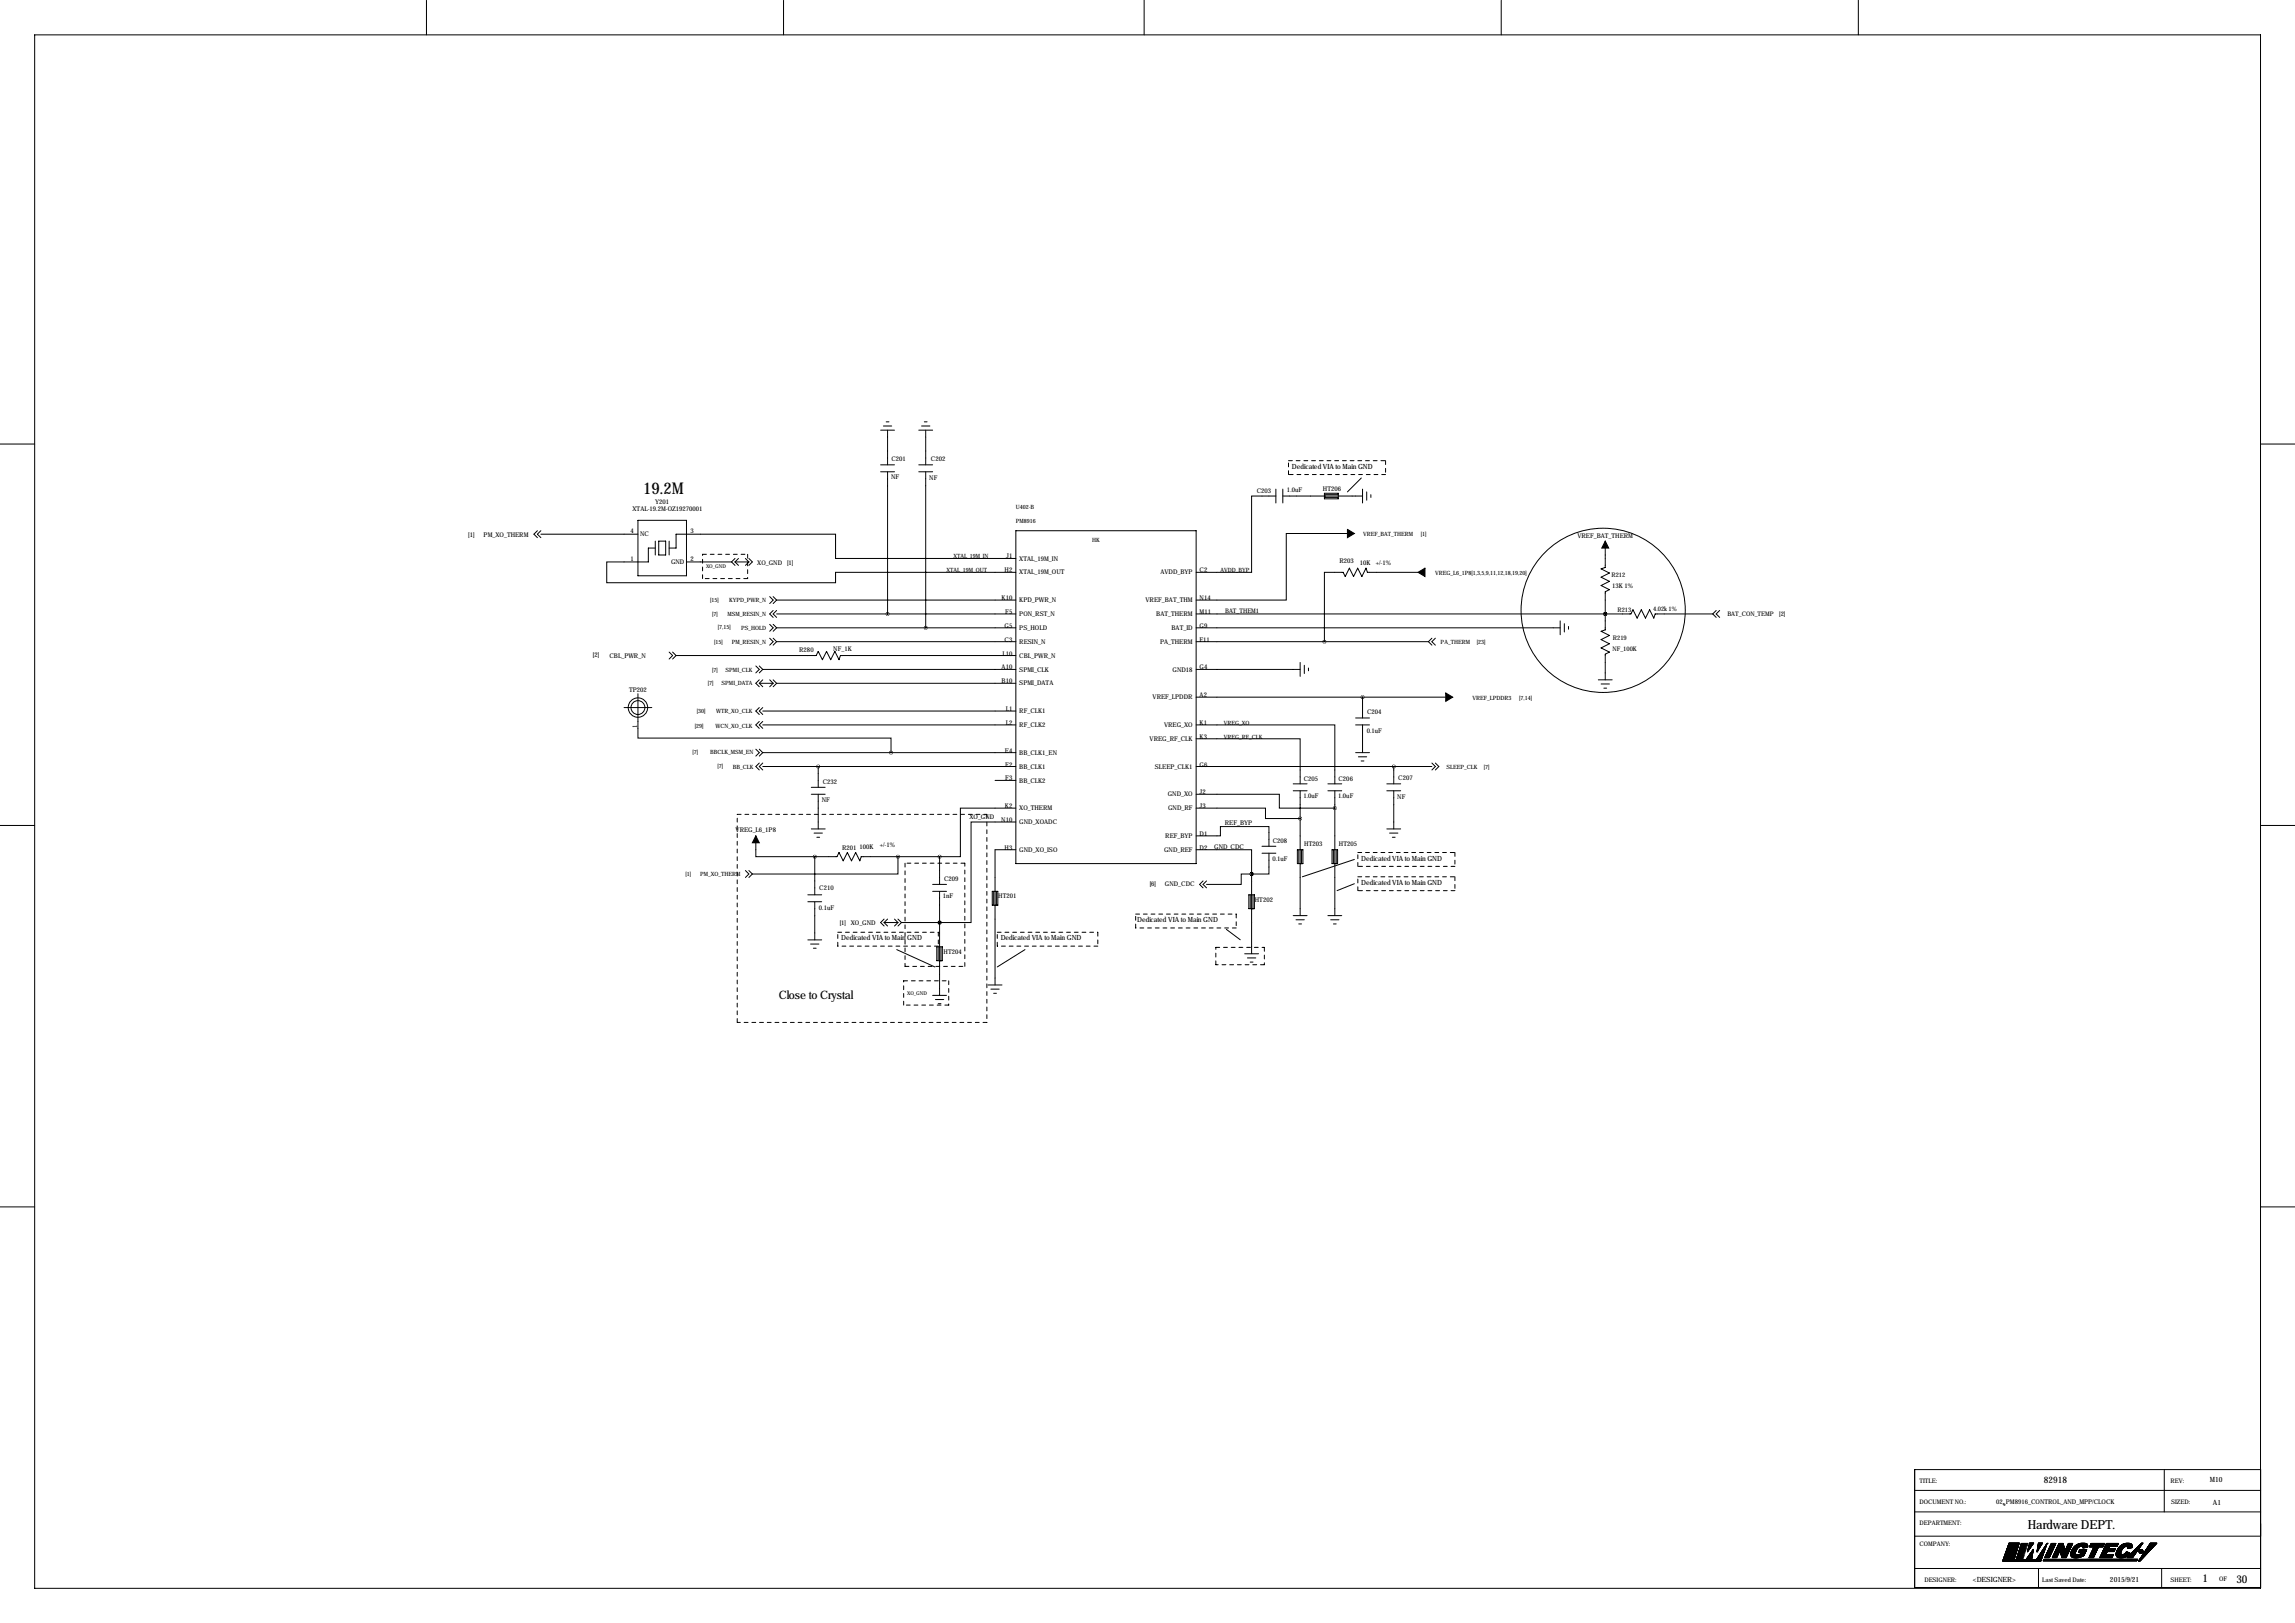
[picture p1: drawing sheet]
<svg xmlns="http://www.w3.org/2000/svg" width="841mm" height="594mm" viewBox="0 0 841 594" stroke-linecap="round" stroke-linejoin="round" font-family="sans-serif">
<defs><g id="words">
<text font-size="5.9" x="235.6" y="181">19.2M</text>
<text font-size="4.6" x="742.7" y="560.1">Hardware DEPT.</text>
<text font-size="4.3" x="285.3" y="365.9">Close to Crystal</text>
<g font-size="4">
<text x="806.7" y="579.4">1</text>
<text x="819.2" y="579.7">30</text>
</g>
<text font-size="3.3" x="748.7" y="543.2">82918</text>
<g font-size="2.6">
<text x="473.3" y="171.7">Dedicated VIA to Main GND</text>
<text x="498.7" y="315.2">Dedicated VIA to Main GND</text>
<text x="498.7" y="324.1">Dedicated VIA to Main GND</text>
<text x="416.6" y="337.6">Dedicated VIA to Main GND</text>
<text x="308.2" y="344.5">Dedicated VIA to Main GND</text>
<text x="366.6" y="344.5">Dedicated VIA to Main GND</text>
<text x="809.5" y="542.9">M10</text>
<text x="810.6" y="551.1">A1</text>
<text x="722.7" y="579.3">&lt;DESIGNER&gt;</text>
<text x="772.9" y="579.3">2015/9/21</text>
</g>
<g font-size="2.4">
<text x="326.5" y="169">C201</text>
<text x="341" y="169">C202</text>
<text x="326.4" y="175.4">NF</text>
<text x="340.4" y="175.6">NF</text>
<text x="484.6" y="179.6">HT206</text>
<text x="240" y="184.5">Y201</text>
<text x="460.4" y="180.4">C203</text>
<text x="471.4" y="180.2">1.0uF</text>
<text x="231.7" y="187.1">XTAL-19.2M-OZ19270001</text>
<text x="171.5" y="196.7">[1]</text>
<text x="177.2" y="196.7">PM_XO_THERM</text>
<text x="230.9" y="195.1">4</text>
<text x="234.4" y="196.4">NC</text>
<text x="253" y="195.1">3</text>
<text x="577.8" y="196.9">VREF_BAT_THERM</text>
<text x="230.9" y="205.3">1</text>
<text x="245.8" y="206.6">GND</text>
<text x="253" y="205.3">2</text>
<text x="277.4" y="206.8">XO_GND</text>
<text x="288.3" y="206.8">[1]</text>
<text x="368" y="209.6">H2</text>
<text x="368.5" y="204.5">J1</text>
<text x="373.4" y="205.3">XTAL_19M_IN</text>
<text x="439.4" y="209.6">C2</text>
<text x="490.6" y="206.4">R203</text>
<text x="498.2" y="207.1">10K</text>
<text x="503.9" y="207.1">+/-1%</text>
<text x="373.4" y="210.4">XTAL_19M_OUT</text>
<text x="425.1" y="210.4">AVDD_BYP</text>
<text x="590.6" y="215.5">13K 1%</text>
<text x="366.9" y="219.8">K10</text>
<text x="373.4" y="220.6">KPD_PWR_N</text>
<text x="419.6" y="220.6">VREF_BAT_THM</text>
<text x="439.4" y="219.8">N14</text>
<text x="368.3" y="224.9">F5</text>
<text x="373.4" y="225.7">PON_RST_N</text>
<text x="423.6" y="225.7">BAT_THERM</text>
<text x="439.4" y="224.9">M11</text>
<text x="368" y="229.9">G5</text>
<text x="373.4" y="230.7">PS_HOLD</text>
<text x="429.1" y="230.7">BAT_ID</text>
<text x="439.4" y="229.9">G9</text>
<text x="292.8" y="238.8">R280</text>
<text x="305.2" y="238.4">NF_1K</text>
<text x="368" y="235">C3</text>
<text x="373.4" y="235.8">RESIN_N</text>
<text x="424.9" y="235.8">PA_THERM</text>
<text x="439.4" y="235">F11</text>
<text x="217.2" y="240.6">[2]</text>
<text x="223.3" y="240.9">CBL_PWR_N</text>
<text x="366.9" y="245.2">A10</text>
<text x="367.2" y="240.1">L10</text>
<text x="373.4" y="240.9">CBL_PWR_N</text>
<text x="373.4" y="246">SPMI_CLK</text>
<text x="429.5" y="246">GND18</text>
<text x="439.4" y="245.2">G4</text>
<text x="366.9" y="250.3">B10</text>
<text x="373.4" y="251.1">SPMI_DATA</text>
<text x="230.4" y="253.3">TP202</text>
<text x="422.2" y="256.1">VREF_LPDDR</text>
<text x="439.4" y="255.3">A2</text>
<text x="368.4" y="260.4">L1</text>
<text x="373.4" y="261.2">RF_CLK1</text>
<text x="500.8" y="261.4">C204</text>
<text x="233.4" y="266.5" transform="rotate(-90 233.4 266.5)">1</text>
<text x="368.4" y="265.5">L2</text>
<text x="373.4" y="266.3">RF_CLK2</text>
<text x="426.4" y="266.3">VREG_XO</text>
<text x="439.4" y="265.5">K1</text>
<text x="500.6" y="268.4">0.1uF</text>
<text x="368.1" y="275.7">E4</text>
<text x="421.1" y="271.4">VREG_RF_CLK</text>
<text x="439.4" y="270.6">K3</text>
<text x="368.3" y="280.7">F2</text>
<text x="373.4" y="276.5">BB_CLK1_EN</text>
<text x="373.4" y="281.5">BB_CLK1</text>
<text x="423" y="281.5">SLEEP_CLK1</text>
<text x="439.4" y="280.7">G6</text>
<text x="301.4" y="287.1">C232</text>
<text x="368.3" y="285.8">F3</text>
<text x="373.4" y="286.6">BB_CLK2</text>
<text x="477.6" y="286">C205</text>
<text x="490.3" y="286.1">C206</text>
<text x="512.2" y="285.6">C207</text>
<text x="301" y="293.8">NF</text>
<text x="427.8" y="291.7">GND_XO</text>
<text x="439.4" y="290.9">J2</text>
<text x="477.5" y="292.2">1.0uF</text>
<text x="490.2" y="292.3">1.0uF</text>
<text x="511.8" y="292.5">NF</text>
<text x="355.1" y="299.8">XO_GND</text>
<text x="368.1" y="296">K2</text>
<text x="373.4" y="296.8">XO_THERM</text>
<text x="427.9" y="296.8">GND_RF</text>
<text x="439.4" y="296">J3</text>
<text x="269.5" y="304.9">VREG_L6_1P8</text>
<text x="366.8" y="301.1">N10</text>
<text x="373.4" y="301.9">GND_XOADC</text>
<text x="448.7" y="302.3">REF_BYP</text>
<text x="308.5" y="311.2">R201</text>
<text x="314.9" y="310.8">100K</text>
<text x="322.3" y="310.3">+/-1%</text>
<text x="368" y="311.2">H3</text>
<text x="426.8" y="306.9">REF_BYP</text>
<text x="439.4" y="306.1">D1</text>
<text x="439.4" y="311.2">D2</text>
<text x="444.8" y="311">GND_CDC</text>
<text x="466.2" y="308.8">C208</text>
<text x="477.7" y="310">HT203</text>
<text x="490.4" y="309.8">HT205</text>
<text x="373.4" y="312">GND_XO_ISO</text>
<text x="426.4" y="312">GND_REF</text>
<text x="466.1" y="315.2">0.1uF</text>
<text x="345.8" y="322.7">C209</text>
<text x="300.1" y="326">C210</text>
<text x="345.3" y="329.1">1nF</text>
<text x="365.7" y="328.9">HT201</text>
<text x="421.1" y="324.7">[6]</text>
<text x="426.7" y="324.7">GND_CDC</text>
<text x="300" y="333.3">0.1uF</text>
<text x="459.7" y="330.4">HT202</text>
<text x="307.6" y="338.7">[1]</text>
<text x="311.7" y="338.7">XO_GND</text>
<text x="345.7" y="349.4">HT204</text>
<text x="731.2" y="550.7">02_PM8916_CONTROL_AND_MPP/CLOCK</text>
</g>
<g font-size="2.3">
<text x="590.3" y="211.4">R212</text>
<text x="448.7" y="224.6">BAT_THEM1</text>
<text x="592.4" y="224">R213</text>
<text x="605.6" y="223.7">4.02k 1%</text>
<text x="632.7" y="225.6">BAT_CON_TEMP</text>
<text x="651.8" y="225.6">[2]</text>
<text x="590.6" y="238.6">NF_100K</text>
<text x="590.8" y="234.3">R219</text>
<text x="703.1" y="543.3">TITLE:</text>
<text x="795.1" y="543.1">REV:</text>
<text x="703.1" y="550.9">DOCUMENT NO.:</text>
<text x="795.3" y="550.9">SIZED:</text>
<text x="703.1" y="558.6">DEPARTMENT:</text>
<text x="703.1" y="566.2">COMPANY:</text>
<text x="704.9" y="579.4">DESIGNER:</text>
<text x="748.1" y="579.4">Last Saved Date:</text>
<text x="795.1" y="579.4">SHEET:</text>
<text x="812.9" y="579.1">OF</text>
</g>
<g font-size="2.1">
<text x="372.1" y="186.5">U402-B</text>
<text x="372.1" y="191.6">PM8916</text>
<text x="499.3" y="196.4">VREF_BAT_THERM</text>
<text x="520.4" y="196.4">[1]</text>
<text x="400" y="198.3">HK</text>
<text x="346.7" y="209.6">XTAL_19M_OUT</text>
<text x="349.2" y="204.5">XTAL_19M_IN</text>
<text x="447.1" y="209.4">AVDD_BYP</text>
<text x="525.7" y="210.6">VREG_L6_1P8[1,3,5,9,11,12,18,19,20]</text>
<text x="260.1" y="220.5">[15]</text>
<text x="267.1" y="220.5">KYPD_PWR_N</text>
<text x="260.9" y="225.6">[7]</text>
<text x="266.5" y="225.6">MSM_RESIN_N</text>
<text x="262.9" y="230.4">[7,15]</text>
<text x="271.5" y="230.7">PS_HOLD</text>
<text x="261.6" y="235.8">[15]</text>
<text x="268.1" y="235.8">PM_RESIN_N</text>
<text x="527.7" y="235.8">PA_THERM</text>
<text x="541" y="235.8">[23]</text>
<text x="260.9" y="245.9">[7]</text>
<text x="265.8" y="245.9">SPMI_CLK</text>
<text x="259.3" y="250.8">[7]</text>
<text x="264.3" y="250.8">SPMI_DATA</text>
<text x="539.4" y="256.4">VREF_LPDDR3</text>
<text x="556.5" y="256.4">[7,14]</text>
<text x="255.2" y="261.2">[30]</text>
<text x="262.4" y="261.2">WTR_XO_CLK</text>
<text x="254.6" y="266.5">[29]</text>
<text x="262.1" y="266.5">WCN_XO_CLK</text>
<text x="448.3" y="265.5">VREG_XO</text>
<text x="448.3" y="270.6">VREG_RF_CLK</text>
<text x="253.7" y="276.2">[7]</text>
<text x="260.2" y="276.2">BBCLK_MSM_EN</text>
<text x="262.8" y="281.2">[7]</text>
<text x="268.5" y="281.5">BB_CLK</text>
<text x="529.9" y="281.8">SLEEP_CLK</text>
<text x="543.6" y="281.8">[7]</text>
<text x="251.2" y="320.9">[1]</text>
<text x="256.4" y="320.9">PM_XO_THERM</text>
</g>
<g font-size="1.9">
<text x="258.6" y="208.1">XO_GND</text>
<text x="332.3" y="364.3">XO_GND</text>
</g>
</g></defs>
<g fill="none" stroke="#000" stroke-width=".37" stroke-dasharray="1.4 1.4">
<path d="M472 173.8v-5.1M472 168.7h35.5M507.5 168.7v5.1M507.5 173.8h-35.5M257.4 211.9v-8.9M257.4 203h16.5M273.9 203v8.9M273.9 211.9h-16.5M270.1 298.3h91.4M361.5 298.3v76.2M331.5 316.1v37.8M353.4 316.1h-21.9"/>
<path d="M497.4 317.3v-5.1M497.4 312.2h35.5M532.9 312.2v5.1M532.9 317.3h-35.5M416 339.9v-5.1M416 334.8h36.8M452.8 334.8v5.1M452.8 339.9h-36.8M497.4 326.2v-5.1M497.4 321.1h35.5M532.9 321.1v5.1M532.9 326.2h-35.5"/>
<path d="M306.9 346.5v-5.1M306.9 341.4h36.8M331 359.2h16.5M331.5 353.9h21.9M343.7 341.4v5.1M343.7 346.5h-36.8M347.5 359.2v8.9M353.4 353.9v-37.8M365.3 346.5v-5.1M365.3 341.4h36.8M402.1 341.4v5.1M402.1 346.5h-36.8"/>
<path d="M445.4 353.3v-6.3M445.4 347h17.7M463.1 347v6.3M463.1 353.3h-17.7M270.1 374.5v-76.2M331 368.1v-8.9M347.5 368.1h-16.5M361.5 374.5h-91.4"/>
</g>
<g fill="none" stroke="#000" stroke-width=".37">
<path d="M12.7 12.8h815.3v568.9h-815.3zM156.2 .1v12.7M287 .1v12.7M419.1 .1v12.7M549.9 .1v12.7M680.7 .1v12.7M322.6 157.6h5.1M323.6 156h3M324.6 154.5h1M325.1 157.6v12.7M336.5 157.6h5.1M337.6 156h3"/>
<path d="M338.6 154.5h1M339.1 157.6v12.7M0 162.6h12.7M322.6 170.3h5.1M322.6 172.8h5.1M325.1 172.8v52.1M336.5 170.3h5.1M336.5 172.8h5.1M339.1 172.8v57.1M467.4 179.1v5.1M469.9 179.1v5.1M498.7 175.1l-5.1 5.1"/>
<path d="M499.1 179.1v5.1M828 162.6h12.7M196.8 194.4l-1.2 1.3 1.2 1.2M198.1 195.7h35.6M198.1 194.4l-1.3 1.3 1.3 1.2M233.7 190.6h17.8v20.3h-17.8zM240 198.2v5.1M241.3 198.2h2.5v5.1h-2.5zM245.1 198.2v5.1M372.1 194.4h66v121.9h-66zM467.4 181.7h-8.9v27.9h-20.4M469.9 181.7h29.2"/>
<path d="M485.1 181.7h.1M485.1 182.2h.1M485.1 180.7h5.1v2h-5.1zM485.1 181.2h5.1M485.1 182.2h5.1M493.6 195.4h-22.4v24.4h-33.1M500.6 180.2v3M502.2 181.2v1M588 198.2v9.6l-1.5 .6 3 1.5-3 1.5 3 1.5-3 1.5 3 1.6-1.5 .7v14l-1.5 .5 3 1.5-3 1.6 3 1.5-3 1.5 3 1.5-1.5 .8v9.4M240 200.7h-2.5v5.1h-15.3v7.6h83.9v-3.8h66M245.1 200.7h2.5v-5h58.5v8.8h66M251.5 205.8h16.5"/>
<path d="M268 205.8l1.2 1.3M269.2 205.8h5.1M269.2 204.5l-1.2 1.3M269.2 205.8l1.3 1.3M270.5 204.5l-1.3 1.3M273 204.5l1.3 1.3M274.3 204.5l1.3 1.3-1.3 1.3M274.3 205.8l-1.3 1.3M281.9 218.5l1.3 1.3-1.3 1.3M283.2 218.5l1.3 1.3M284.5 219.8h87.6M284.5 219.8l-1.3 1.3"/>
<path d="M519.4 209.6h-18.5l-.5-1.5-1.5 3-1.6-3-1.5 3-1.5-3-1.5 3-.8-1.5h-6.9v25.4M245.1 238.8l1.3 1.3-1.3 1.3M246.4 238.8l1.2 1.3M281.9 233.8l1.3 1.2-1.3 1.3M281.9 228.7l1.3 1.2-1.3 1.3M283.2 233.8l1.3 1.2M283.2 228.7l1.3 1.2M283.2 223.6l-1.3 1.3 1.3 1.2M284.5 224.9h87.6M284.5 229.9h87.6M284.5 235h87.6M284.5 235l-1.3 1.3"/>
<path d="M284.5 229.9l-1.3 1.3M284.5 223.6l-1.3 1.3 1.3 1.2M438.1 224.9h159.3l.8-1.6 1.5 3.1 1.5-3.1 1.5 3.1 1.6-3.1 1.5 3.1 .5-1.5h21.1M438.1 229.9h133.4M438.1 235h85.1M523.2 235l1.3 1.3M524.5 233.8l-1.3 1.2M525.8 233.8l-1.3 1.2 1.3 1.3M571.5 227.4v5.1M573 228.4v3.1M574.5 229.4v1M588 224.9h.1"/>
<path d="M627.4 224.9l1.2 1.2M628.6 223.6l-1.2 1.3M629.9 223.6l-1.3 1.3 1.3 1.2M228.6 259.2h10.2M233.7 254.1v16.2h92.7v5.4M247.6 240.1h51.4l.7-1.5 1.5 3 1.6-3 1.5 3 1.5-3 1.5 3 .5-1.5h64.3M247.6 240.1l-1.2 1.3M276.9 243.9l1.2 1.3-1.2 1.3M278.1 250.3h5.1M278.1 249l-1.2 1.3 1.2 1.2M278.1 250.3l1.3 1.2M278.1 243.9l1.3 1.3"/>
<path d="M278.1 259.2l-1.2 1.2 1.2 1.3M279.4 245.2h92.7M279.4 249l-1.3 1.3M279.4 245.2l-1.3 1.3M279.4 259.2l-1.3 1.2 1.3 1.3M281.9 249l1.3 1.3M283.2 249l1.3 1.3M283.2 250.3l-1.3 1.2M284.5 250.3h87.6M284.5 250.3l-1.3 1.2M438.1 245.2h38.1M438.1 255.3h91.5"/>
<path d="M476.2 242.6v5.1M477.8 243.7v3M479.3 244.7v1M499.1 255.3v7.7M585.5 249h5M586.5 250.5h3M587.5 252h1M276.9 274.4l1.2 1.3-1.2 1.2M278.1 274.4l1.3 1.3M278.1 279.5l-1.2 1.2 1.2 1.3M278.1 264.2l-1.2 1.3 1.2 1.3M279.4 265.5h92.7"/>
<path d="M279.4 260.4h92.7M279.4 275.7h92.7M279.4 275.7l-1.3 1.2M279.4 279.5l-1.3 1.2 1.3 1.3M279.4 264.2l-1.3 1.3 1.3 1.3M438.1 270.6h38.1v16.5M438.1 265.5h50.8v21.6M496.6 263h5M496.6 265.5h5M496.6 275.7h5M497.6 277.2h3M498.6 278.7h1"/>
<path d="M499.1 265.5v10.2M524.5 279.5l1.3 1.2-1.3 1.3M525.8 279.5l1.2 1.2-1.2 1.3M279.4 280.7h92.7M297.2 288.4h5.1M297.2 290.9h5.1M299.7 280.7v7.7M299.7 290.9v12.7M364.5 285.8h7.6M372.1 296h-20.3v17.8h-7.6M438.1 296h25.4v3.8h12.7M438.1 290.9h30.5v5.1h20.3"/>
<path d="M438.1 280.7h86.4M473.7 287.1h5.1M473.7 289.6h5.1M476.2 289.6v45.8M486.4 287.1h5.1M486.4 289.6h5.1M488.9 289.6v45.8M508 287.1h5.1M508 289.6h5.1M510.5 280.7v6.4M510.5 289.6v14M0 302.3h12.7"/>
<path d="M273 318.8l1.3 1.3-1.3 1.3M274.3 318.8l1.3 1.3M276.9 306.1v7.7h21.5M297.2 303.6h5.1M298.2 305.1h3M298.4 313.8v13.9M298.4 313.8h8.2l.7-1.6 1.6 3.1 1.5-3.1 1.5 3.1 1.5-3.1 1.6 3.1 .5-1.5h28.7M299.2 306.6h1M328.9 313.8v6.3h-53.3M344.2 313.8v10.1M372.1 301.1h-16.4v36.8h-11.5M372.1 311.2h-7.6v49.6"/>
<path d="M438.1 311.2h20.4v8.9M438.1 306.1h8.9v-3.4h17.8v7.3M462.3 310h5.1M462.3 312.5h5.1M464.8 312.5v7.6h-6.3M475.2 311.2h2.1v5.1h-2.1zM475.7 311.2v5.1M476.2 316.3h.1M476.8 316.3h.1M476.8 311.2v5.1M487.9 311.2h2.1v5.1h-2.1zM488.4 311.2v5.1"/>
<path d="M488.9 316.3h.1M489.5 316.3h.1M489.5 311.2v5.1M496.1 314.8l-19 6.3M508 303.6h5.1M509 305.1h3.1M510 306.6h1M828 302.3h12.7M275.6 320.1l-1.3 1.3M295.9 330.3h5.1M295.9 327.7h5.1M298.4 330.3v13.9"/>
<path d="M323.8 336.6l-1.2 1.3 1.2 1.3M323.8 337.9l1.3 1.3M323.8 337.9h5.1M325.1 336.6l-1.3 1.3M327.7 336.6l1.2 1.3M328.9 336.6l1.3 1.3M328.9 337.9l-1.2 1.3M330.2 337.9l-1.3 1.3M330.2 337.9h14M341.6 323.9h5.1M341.6 326.5h5.1M344.2 337.9h.1"/>
<path d="M344.2 326.5v38.1M363.5 326.5h2v5h-2zM364 326.5v5M364.5 331.5h.1M365 331.5h.1M365 326.5v5M440.7 322.7l-1.3 1.2 1.3 1.3M442 322.7l-1.3 1.2 1.3 1.3M457.5 327.7h2v5.1h-2zM458 327.7v5.1M458.5 332.8h.1M458.5 320.1h-3.8v3.8h-12.7"/>
<path d="M458.5 320.1h.1M458.5 320.1v29.2M459 332.8h.1M459 327.7v5.1M473.7 335.4h5.1M474.7 336.9h3.1M475.7 338.4h1.1M486.4 335.4h5.1M487.4 336.9h3.1M488.4 338.4h1.1M496.1 323.7l-6.3 2.5M295.9 344.2h5.1"/>
<path d="M296.9 345.8h3.1M297.9 347.3h1.1M328.5 347.8l13.9 6.3M343.2 346.8h2v5.1h-2zM343.7 346.8v5.1M344.2 351.9h.1M344.7 351.9h.1M344.7 346.8v5.1M375.5 347.8l-10.2 6.3M449.2 340.4l5.1 3.8M455.9 349.3h5.1M456.9 350.8h3.1"/>
<path d="M458 352.4h1M341.6 364.6h5.1M342.6 366.1h3.1M343.7 367.6h1M361.9 360.8h5.1M363 362.3h3M364 363.8h1M0 442h12.7M828 442h12.7M701.3 538.2h126.8v43.2h-126.8zM792.8 538.2v15.5M701.3 553.7h126.8"/>
<path d="M701.3 545.9h126.8M733.8 550.8h.1M701.3 574.5h126.8M701.3 562.6h126.8M733.6 571.8h14M733.6 571.7h14M733.6 571.6h14M733.7 571.5h13.9M733.7 571.4h14M733.8 571.2h14M733.8 571.1h4M733.9 570.9h4"/>
<path d="M733.9 570.8h4M734 570.7h3.9M734 570.7h4M734 570.5h4M734.1 570.4h3.9M734.1 570.2h4M734.2 570.1h3.9M734.3 569.8h3.9M734.3 569.7h3.9M734.3 569.6h4M734.4 569.4h3.9M734.5 569.3h3.9"/>
<path d="M734.5 569.2h3.9M734.6 568.9h3.9M734.7 568.8h3.8M734.7 568.6h3.9M734.7 568.5h3.9M734.8 568.4h3.9M734.8 568.3h3.9M734.8 568.2h3.9M734.9 568.1h3.8M734.9 568h3.9M735 567.9h3.8M735 567.8h3.8"/>
<path d="M735.1 567.6h3.8M735.1 567.5h3.8M735.1 567.4h3.8M735.2 567.3h3.8M735.2 567.1h3.8M735.3 566.9h3.8M735.4 566.7h3.8M735.5 566.5h3.7M735.5 566.3h3.8M735.6 566.1h3.8M735.6 566h3.8M735.7 565.8h3.7"/>
<path d="M735.7 565.7h3.8M735.8 565.6h3.7M735.8 565.5h3.7M735.9 565.3h3.7M735.9 565.2h3.7M735.9 565.1h3.7M737.9 571h-4M738.1 570.3l-4 .1M738.1 570.1l-4 .1M738.2 569.9l-4 .1M738.3 569.5h-3.9M738.4 569.1l-3.9 .1"/>
<path d="M738.5 569l-4 .1M738.5 568.8l-3.9 .1M738.6 571.1h.3M738.6 568.7h-3.9M738.6 570.8h2.5M738.7 570.6h.4M738.8 570.4h2.5M738.8 568l-3.9 .1M738.9 567.7h-3.9M739 569.8h.1M739 569.7h1.7M739 567.2l-3.8 .1"/>
<path d="M739.1 569.4h.3M739.1 567h-3.8M739.1 569.2h1.9M739.1 566.8l-3.8 .1M739.2 566.7l-3.9 .1M739.2 566.5l-3.8 .1M739.3 568.8h2.2M739.3 566.4h-3.8M739.3 568.7h2.5M739.3 566.2h-3.8M739.4 568.3h2.4M739.4 568.3h2.5"/>
<path d="M739.5 565.7l-3.8 .1M739.6 567.9h2.4M739.6 567.8h2.5M739.6 565.4h-3.8M739.7 570.1l-.9 .1M739.7 567.4h2.4M739.7 567.4h2.5M739.8 567.2h.5M739.9 568.9l-.7 .1M739.9 566.9h2.4M740 566.7h.4M740 571h-1.4"/>
<path d="M740.1 569.7l-1.1 .1M740.2 570.5l-1.5 .1M740.2 568.5h-.8M740.4 568l-.9 .1M740.5 569.3h-1.4M740.6 567.6h-.9M740.8 570l-1.9 .1M740.9 568.8l-1.7 .1M740.9 565.9l-.7 .1M741 570.9h-2.4M741.1 566.3h-1M741.2 570.4l-2.4 .1"/>
<path d="M741.2 565.5h-.8M741.3 568.4h-1.9M741.3 567.1l-1.5 .1M741.4 569.9l-2.5 .1M741.4 567.9l-1.9 .1M741.5 566.6l-1.5 .1M741.5 569.6h-2.5M741.6 567.5h-1.9M741.7 569.1l-2.5 .1M742 565.8l-1.8 .1M742.1 566.2h-2M742.2 571.1h2"/>
<path d="M742.3 571h1.9M742.3 565.4h-1.9M742.3 567h-2.4M742.4 570.8h1.9M742.5 570.7h1.8M742.5 566.5l-2.5 .1M742.6 570.6h1.7M742.6 568.4h.1M742.6 568.3h.1M742.6 566.1h-2.4M742.7 570.4h1.6M742.7 568.2h.1"/>
<path d="M742.7 565.7l-2.4 .1M742.8 567.9h.3M742.8 570.2h1.6M742.8 568.1l-.1 .1M742.9 567.4h.5M742.9 565.3h-2.5M742.9 570h1.5M742.9 568l-.2 .1M743 567.9l-.3 .1M743 567h.7M743 566.9h.7M743.1 569.9h1.3"/>
<path d="M743.1 567.8h-.3M743.1 566.5h.9M743.2 569.8h1.2M743.2 569.7h1.2M743.2 567.7h-.4M743.2 566.1h1.1M743.3 569.6h1.2M743.3 567.6h-.5M743.3 566h1M743.3 569.5h1.2M743.3 567.5h-.5M743.4 565.6h1.2"/>
<path d="M743.4 569.4h1.1M743.4 567.3l-.5 .1M743.5 569.3h1M743.5 565.1h1.5M743.5 567.2l-.6 .1M743.6 569.2h.9M743.6 567.1l-.7 .1M743.7 569h.9M743.8 566.8l-.8 .1M743.8 568.8h.8M743.8 566.7l-.7 .1M743.9 568.8h.7"/>
<path d="M743.9 568.7h.7M743.9 566.6l-.8 .1M744 568.6h.6M744 566.5l-.9 .1M744.1 568.5h.6M744.1 566.4h-.9M744.1 568.4h.6M744.2 568.3h.5M744.2 566.3h-1M744.2 566.2h-1M744.3 570.9h-2M744.4 568.1h.3"/>
<path d="M744.4 569.9l-1.4 .1M744.4 568h.3M744.4 565.9l-1.1 .1M744.5 565.8l-1.2 .1M744.5 567.9h.3M744.5 567.8h.3M744.5 565.7l-1.2 .1M744.6 569l-.9 .1M744.6 567.7h.2M744.7 568.1l-.4 .1M744.7 565.5h-1.3M744.8 567.5h.1"/>
<path d="M744.8 565.4h-1.4M744.8 567.6h-.1M744.9 565.3h-1.5M744.9 565.2h-1.4M746 571.1h1.8M746.1 571h1.7M746.2 568.4h.1M746.2 570.9h1.7M746.2 568.3h.1M746.2 568.1h.2M746.3 568.2l-.1 .1M746.3 567.9h.2"/>
<path d="M746.3 570.7h1.6M746.3 567.5h.5M746.3 567.4h.5M746.3 567.3h.6M746.4 570.5h1.6M746.4 568l-.2 .1M746.4 566.9h.7M746.4 566.7h.8M746.5 570.5h1.5M746.5 567.9l-.3 .1M746.5 566.5h.9M746.6 567.8h-.3"/>
<path d="M746.6 566h1M746.6 565.9h1.1M746.6 565.8h1.2M746.6 570.2h1.5M746.6 567.7h-.3M746.6 565.6h1.3M746.7 565.3h1.4M746.7 567.6h-.4M746.7 565.1h1.5M746.7 574.6v6.8M746.8 569.9h1.4M746.9 567.2l-.5 .1"/>
<path d="M747 569.7h1.3M747 567.1l-.6 .1M747 567h-.6M747.1 569.4h1.3M747.1 566.8l-.7 .1M747.2 569.3h1.2M747.3 569.2h1.2M747.3 566.6l-.9 .1M747.3 566.5l-.8 .1M747.4 566.4h-.9M747.5 568.9h1.1M747.5 566.3h-1"/>
<path d="M747.5 566.2h-1M747.6 568.8h1M747.6 568.7h1M747.6 566.1h-1.1M747.7 568.6h1M747.7 571.3l-14 .1M747.8 568.3h1M747.8 565.7l-1.2 .1M747.9 565.6l-1.3 .1M747.9 570.8h-1.7M747.9 568.2h.9M748 570.6l-1.7 .1"/>
<path d="M748 565.5h-1.4M748 568h.9M748 565.4h-1.3M748.1 570.3l-1.6 .1M748.1 567.9h.8M748.2 570l-1.5 .1M748.2 567.8h.8M748.2 565.2h-1.5M748.2 569.9l-1.4 .1M748.3 569.7l-1.4 .1M748.3 569.6h-1.3M748.3 567.6h.7"/>
<path d="M748.4 569.5h-1.3M748.4 567.5h.7M748.4 571.7h34.3M748.4 571.6h34.3M748.4 567.4h.7M748.5 567.3h.6M748.5 571.4h34.4M748.5 569l-1.1 .1M748.6 568.9l-1.2 .1M748.7 571.2h34.3M748.7 571.1h34.4M748.7 567h.5"/>
<path d="M748.7 568.5h-1M748.7 566.9h.6M748.8 568.4h-1M748.8 566.8h.5M748.8 568.2l-.9 .1M748.8 566.8h.6M748.9 567.9l-.8 .1M749 570.5h1.7M749 566.5h.5M749 567.7h-.8M749.1 570.2h1.7M749.1 566.4h.4"/>
<path d="M749.1 566.3h.4M749.2 567.2l-.7 .1M749.2 567.1l-.6 .1M749.4 569.7h1.6M749.4 566h.2M749.4 566.6l-.5 .1M749.5 565.8h.2M749.6 566.2h-.4M749.6 569.2h1.6M749.6 569.2h1.7M749.6 566.1h-.4M749.7 569.1h1.6"/>
<path d="M749.7 565.9l-.3 .1M749.7 565.6h.1M749.8 565.6l-.2 .1M749.8 568.8h1.7M749.8 565.5h-.1M749.9 565.3h.1M749.9 568.6h1.6M749.9 565.4h-.1M749.9 565.2h.1M749.9 568.5h1.7M750 568.4h1.6M750 568.3h1.7"/>
<path d="M750.1 568.2h1.6M750.2 567.9h1.7M750.4 567.5h1.7M750.4 567.4h1.7M750.7 566.9h1.6M750.7 570.4l-1.7 .1M750.7 566.7h1.7M750.8 570.3l-1.8 .1M750.8 570.1l-1.7 .1M750.9 570l-1.7 .1M750.9 566.5h1.7M750.9 566.4h1.7"/>
<path d="M750.9 569.9l-1.7 .1M750.9 566.3h1.7M751 569.8l-1.7 .1M751 566.2h1.7M751 566.1h1.7M751.1 569.6h-1.7M751.1 566h1.7M751.1 569.5h-1.6M751.2 569.4h-1.7M751.2 569.3h-1.6M751.2 565.7h1.7M751.3 565.6h1.7"/>
<path d="M751.4 568.9l-1.7 .1M751.4 568.8l-1.6 .1M751.4 565.3h1.7M751.5 568.7h-1.7M751.8 570.5h1.6M751.8 568.1l-1.7 .1M751.8 568l-1.7 .1M751.9 570.2h1.6M751.9 567.9l-1.7 .1M751.9 567.8h-1.6M752 567.7h-1.7M752 567.6h-1.6"/>
<path d="M752.1 569.7h1.6M752.1 567.3l-1.6 .1M752.2 567.2l-1.7 .1M752.2 567.1l-1.6 .1M752.3 567h-1.7M752.3 569.2h1.6M752.4 569.1h1.6M752.4 569h1.6M752.4 566.6l-1.6 .1M752.5 566.5l-1.7 .1M752.6 568.8h1.6M752.6 568.7h1.6"/>
<path d="M752.7 568.6h1.5M752.7 568.5h1.6M752.8 568.4h1.5M752.8 568.3h1.6M752.8 565.9l-1.7 .1M752.9 565.8l-1.8 .1M752.9 565.7l-1.7 .1M753 568h1.5M753 567.9h1.6M753 565.5h-1.7M753.1 565.4h-1.7M753.1 567.6h3.2"/>
<path d="M753.2 567.5h3.1M753.2 567.4h3M753.3 567.3h2.9M753.3 567.2h2.9M753.4 567.1h2.8M753.4 570.4l-1.6 .1M753.4 567h2.8M753.4 566.9h2.7M753.5 570.3l-1.7 .1M753.5 566.8h2.6M753.5 570.1l-1.6 .1M753.5 566.7l2.6 .1"/>
<path d="M753.6 570l-1.6 .1M753.6 566.6h2.5M753.6 569.9l-1.6 .1M753.6 566.5h2.5M753.7 569.8l-1.7 .1M753.7 566.5h2.3M753.7 566.4h2.3M753.7 569.7l-1.6 .1M753.7 566.3h2.3M753.8 569.6h-1.6M753.8 566.2h2.2M753.8 569.5h-1.6"/>
<path d="M753.8 566.1h2.2M753.9 569.4h-1.6M753.9 566h2M753.9 569.3h-1.6M753.9 565.9h2M754 565.8h1.9M754 565.7h1.9M754.1 568.9l-1.6 .1M754.1 565.6h1.7M754.1 565.5h1.7M754.1 568.8l-1.5 .1M754.1 565.4h1.7"/>
<path d="M754.2 565.3h1.6M754.4 568.2l-1.6 .1M754.5 568.1l-1.6 .1M754.5 568l-1.6 .1M754.7 567.9h1.6M754.7 568h3.3M754.8 568.4h3M754.8 568.3h3M754.8 568.7h2.9M754.8 568.6h2.9M754.8 568.5h3M754.9 568.8h2.7"/>
<path d="M754.9 569.1h2.6M754.9 569h2.6M754.9 568.9h2.6M755 569.4h2.3M755 569.2h2.4M755 569.6h2.2M755 569.5h2.3M755.1 569.8h2M755.1 569.7h2.1M755.1 570h1.9M755.2 570.3h1.7M755.2 570.2h1.7"/>
<path d="M755.2 570.1h1.8M755.2 570.5h1.6M756.3 567.7h-3.2M756.3 567.8h-3.2M756.5 567.9h1.5M756.7 567.4h1.5M756.7 567.3h1.6M756.8 567.2h1.5M756.9 570.4l-1.7 .1M756.9 566.9h1.6M757 566.8h1.5M757 566.6h1.6"/>
<path d="M757.1 569.9l-2 .1M757.1 566.5h1.5M757.1 566.5h1.6M757.2 569.7l-2.1 .1M757.3 566h1.6M757.4 569.3h-2.4M757.5 565.6h1.6M757.9 568.2l-3.1 .1M757.9 568.1l-3.2 .1M758 567.9l-1.6 .1M758.1 567.8h-1.6M758.1 567.7h-1.5"/>
<path d="M758.2 567.6h-1.6M758.2 567.5h-1.5M758.4 567.1l-1.6 .1M758.4 567h-1.5M758.5 569.3h2M758.5 569.2h1.9M758.5 569.1h1.8M758.5 569.6h4.9M758.5 569.4h5M758.5 569h1.8M758.5 568.9h1.7M758.5 568.8h1.7"/>
<path d="M758.5 566.8l-1.6 .1M758.6 569.7h4.8M758.6 568.7h1.7M758.6 568.6h1.7M758.6 568.5h1.7M758.6 568.4h1.7M758.7 568.3h1.6M758.7 568.2h1.7M758.7 570h4.1M758.7 566.4h-1.6M758.8 570.1h3.8M758.8 566.3h-1.6"/>
<path d="M758.9 567.9h1.6M758.9 566.2h-1.7M758.9 566.1h-1.6M759 570.2h3.3M759 565.9l-1.6 .1M759 570.3h3.2M759 565.8l-1.6 .1M759.1 567.5h1.6M759.1 565.7l-1.7 .1M759.1 567.4h1.7M759.1 565.6l-1.6 .1M759.2 570.4h2.7"/>
<path d="M759.2 565.5h-1.6M759.2 565.4h-1.6M759.3 565.3h-1.6M759.4 570.5h2.1M759.4 566.9h1.7M759.8 566.5h2M760 566.3h4.7M760.1 570.6h.6M760.1 566.2h4.6M760.2 566.1h4.5M760.3 566h4.4M760.4 566h4.3"/>
<path d="M760.4 568.1l-1.7 .1M760.5 568l-1.7 .1M760.5 565.9h4.2M760.6 567.8h-1.7M760.6 567.7h-1.6M760.7 567.6h-1.7M760.7 565.8h3.9M760.8 567.3l-1.6 .1M760.9 565.7h3.7M760.9 567.2l-1.7 .1M761 567.1l-1.7 .1M761.1 567h-1.7"/>
<path d="M761.1 565.6h3.4M761.2 565.5h3.3M761.2 566.8l-1.7 .1M761.3 568.6h2.6M761.4 568.5h2.5M761.4 566.7l-1.8 .1M761.4 565.4h2.9M761.4 568.4h2.6M761.5 568.3h2.5M761.5 569.3h2.1M761.5 566.6l-1.9 .1M761.6 568h2.6"/>
<path d="M761.6 567.9h2.6M761.7 567.9h2.5M761.7 566.5l-2 .1M761.7 565.3h2.4M761.8 569.2h1.8M761.8 567.5h2.6M762 569.2h1.6M762.2 569.1h1.5M762.3 568.9h1.4M762.3 566.4h-2.4M762.3 565.2h1.4M762.3 568.8h1.5"/>
<path d="M762.4 568.8h1.4M762.5 566.4h2.2M762.8 566.5h1.9M762.9 566.5h1.8M763 569.9l-4.3 .1M763 566.9h.2M763.2 569.8l-4.6 .1M763.4 569.7l-4.8 .1M763.5 569.5h-5M763.8 566.8l-.8 .1M763.9 568.7h-1.5M764.1 568.2l-2.6 .1"/>
<path d="M764.1 568.1l-2.6 .1M764.3 567.8h-2.6M764.3 567.7h-2.6M764.4 567.6h-2.6M764.5 566.7l-1.5 .1M764.7 566.6l-1.7 .1M765.2 570.5h1.7M765.3 570.4h1.6M765.3 570.2h1.7M765.4 566.5h4.9M765.4 566.5h5M765.5 566.4h4.9"/>
<path d="M765.5 566.3h5M765.6 569.7h1.6M765.6 566.2h4.9M765.6 566.1h4.9M765.7 566h4.9M765.8 569.2h1.6M765.8 569.1h1.7M765.8 565.6h5M765.9 565.6h4.9M765.9 565.4h5M766 568.8h1.6M766 568.7h1.7"/>
<path d="M766.1 568.6h1.6M766.1 568.5h1.7M766.2 568.3h1.7M766.3 568.1h1.7M766.4 568h1.6M766.4 567.9h1.7M766.5 567.7h1.7M766.6 567.4h1.7M766.9 566.9h1.6M766.9 570.4l-1.7 .1M767 570.1l-1.6 .1M767.1 570l-1.7 .1"/>
<path d="M767.1 569.9l-1.6 .1M767.2 569.8l-1.7 .1M767.2 569.7l-1.7 .1M767.3 569.6h-1.7M767.3 569.5h-1.6M767.4 569.4h-1.7M767.4 569.3h-1.6M767.5 569l-1.6 .1M767.6 568.9l-1.7 .1M767.6 568.8l-1.6 .1M767.8 568.4h-1.6M767.9 568.2l-1.7 .1"/>
<path d="M768 568.1l-1.7 .1M768.1 567.8h-1.6M768.2 567.6h-1.7M768.3 567.5h-1.7M768.3 567.3l-1.6 .1M768.4 567.2l-1.7 .1M768.5 567.1l-1.7 .1M768.5 567h-1.7M768.6 566.8l-1.7 .1M768.6 566.7l-1.7 .1M768.7 566.6l-1.7 .1M769.2 570.5h4.4"/>
<path d="M769.3 570.2h4.4M769.3 570.2h4.5M769.6 569.7h4.4M769.6 569.6h4.4M769.6 569.5h4.5M769.7 569.4h4.4M769.7 569.3h4.5M769.8 569.2h1.6M769.9 569h1.7M769.9 568.9h1.7M770 568.8h1.7M770.1 568.6h1.7"/>
<path d="M770.2 568.3h1.7M770.2 568.2h4.2M770.3 568.1h4.1M770.3 568h4.2M770.4 567.9h4.1M770.4 567.9h4.2M770.4 567.8h4.2M770.5 567.7h4.2M770.5 567.6h4.3M770.6 567.5h4.2M770.6 567.4h4.2M770.6 565.9l-4.9 .1"/>
<path d="M770.7 567.3h4.2M770.7 565.8l-5 .1M770.7 567.1h1.7M770.7 565.7l-4.9 .1M770.8 566.9h1.7M770.8 565.5h-4.9M770.9 566.8h1.7M770.9 566.7h1.7M770.9 565.3h-4.9M771 566.6h1.7M771 566.5h1.7M771.2 566h4.4"/>
<path d="M771.3 565.9h4.4M771.3 565.8h4.4M771.4 565.7h4.4M771.4 565.6h4.5M771.5 569.1l-1.7 .1M771.5 565.5h4.4M771.6 569l-1.8 .1M771.6 565.4h4.3M771.6 565.3h4.4M771.7 568.7h-1.7M771.8 568.5h-1.7M771.9 568.4h-1.8"/>
<path d="M772.5 567h-1.7M772.6 566.8l-1.8 .1M773.7 570.4l-4.5 .1M773.7 570.3l-4.4 .1M773.8 570l-4.4 .1M773.9 569.9l-4.5 .1M773.9 569.8l-4.4 .1M774 569.7l-4.5 .1M774.9 567.3l-4.3 .1M775.1 569.4h4.6M775.1 569.3h2.1M775.1 569.2h1.9"/>
<path d="M775.1 569.1l1.8 .1M775.1 569l1.8 .1M775.2 569.7h4.2M775.2 568.9h1.6M775.2 568.8h1.6M775.2 568.7h1.6M775.2 569.8h4M775.2 568.5h1.7M775.3 569.9h3.8M775.3 568.4h1.6M775.3 570h3.6M775.3 568.3h1.6"/>
<path d="M775.3 568.3h1.7M775.4 570.1h3.4M775.5 567.9h1.6M775.5 566.4h-4.4M775.5 570.2h3.1M775.5 566.3h-4.4M775.6 570.3h2.9M775.6 566.2h-4.5M775.6 567.6h1.7M775.6 566.1h-4.4M775.7 567.5h1.6M775.7 570.4h2.6"/>
<path d="M775.7 567.4h1.7M775.8 565.6l-4.4 .1M776 570.5h1.9M776 566.9h1.7M776.4 566.5h2.1M776.5 566.3h4.5M776.6 570.6h.6M776.6 566.2h4.4M776.8 566.1h4.2M776.9 568.6h-1.7M776.9 566h4.1M777 568.1l-1.6 .1"/>
<path d="M777.1 568l-1.7 .1M777.1 565.9h3.8M777.1 567.9l-1.6 .1M777.2 567.8h-1.7M777.2 567.7h-1.6M777.2 565.8h3.7M777.4 565.7h3.4M777.4 567.3l-1.6 .1M777.5 567.2l-1.7 .1M777.6 567.1l-1.7 .1M777.6 565.6h3.1M777.6 569.3h2.2"/>
<path d="M777.7 567h-1.7M777.7 565.5h3M777.8 566.8l-1.7 .1M778 565.4h2.6M778 569.2h1.8M778 566.7l-1.9 .1M778.2 566.6l-2 .1M778.3 565.3h2M778.4 566.5l-2.1 .1M778.6 568.8h1.6M778.6 568.7h1.5M778.7 568.6h1.1"/>
<path d="M778.8 565.2h1.2M778.8 568.5h.7M778.9 568.4h.3M779.1 570.5h2.1M779.1 566.5h1.9M779.2 566.5h1.8M779.3 570.4h2M779.3 569.7l-4.1 .1M779.4 570.2h2M779.4 566.6h1.6M779.4 566.9h1.2M779.4 566.7h1.6"/>
<path d="M779.5 569.6h-4.3M779.6 569.5h-4.4M779.8 567.1l-.4 .1M779.9 569.7h1.9M779.9 569.1l-1.8 .1M780 569l-1.7 .1M780.1 568.9l-1.7 .1M780.2 568.8l-1.7 .1M780.3 569.3h1.7M780.3 567h-.9M780.4 569.2h1.7M780.6 569h1.7"/>
<path d="M780.8 568.8h1.6M781 568.6h1.5M781 566.8l-1.6 .1M781 566.4h-4.6M781.3 570.4l-2.1 .1M781.3 568.3h1.4M781.4 568.3h1.4M781.5 570l-2 .1M781.6 569.9l-2 .1M781.7 569.8l-2 .1M781.7 568h1.3M781.7 569.7l-1.9 .1"/>
<path d="M781.8 567.9h1.2M781.8 569.6h-1.8M781.9 569.5h-1.8M782 569.4h-1.8M782 567.6h1.2M782.2 569.1l-1.8 .1M782.2 569l-1.7 .1M782.2 567.4h1.2M782.4 568.8l-1.7 .1M782.4 567.3h1.1M782.5 568.7h-1.6M782.6 567h1"/>
<path d="M782.6 568.5h-1.5M782.7 568.4h-1.5M782.7 566.9h1M782.8 571.5l-34.3 .1M782.9 568.1l-1.4 .1M782.9 571.3l-34.3 .1M782.9 568l-1.3 .1M783 571.2l-34.4 .1M783.1 567.8h-1.3M783.1 566.5h.9M783.2 567.7h-1.3M783.3 571.8h.6"/>
<path d="M783.3 567.5h-1.2M783.4 571.6h.6M783.4 567.3l-1.1 .1M783.5 568.4h1.5M783.5 568.3h1.5M783.5 568.2h1.5M783.5 568.1h1.5M783.5 568h1.5M783.6 568.5h1.3M783.6 567.9l1.4 .1M783.6 567.9h1.3M783.6 567.1l-1.1 .1"/>
<path d="M783.6 566h.8M783.6 568.6h1.3M783.6 567.8h1.3M783.7 568.7h1.1M783.7 567.7h1.1M783.7 571.2h.8M783.7 566.8l-1 .1M783.8 568.8h.9M783.8 567.6h.9M783.8 566.7l-1 .1M783.9 566.6l-1 .1M784 571.7h-.6"/>
<path d="M784 566.5l-1 .1M784 570.7h.9M784 567.5h.5M784 565.6h.7M784.1 566.4h-.9M784.1 571.5l-.6 .1M784.1 568.9h.3M784.1 566.3h-.8M784.2 571.4l-.7 .1M784.3 566.2h-.9M784.3 571.3l-.7 .1M784.3 566.1h-.8"/>
<path d="M784.4 570.2h.9M784.4 571.2l-.7 .1M784.4 570.1h1M784.4 565.9l-.8 .1M784.5 565.8l-.8 .1M784.6 571.1h-.8M784.6 565.7l-.8 .1M784.6 565.6l-.7 .1M784.7 571h-.9M784.7 569.8h1.1M784.7 569.7h1.1M784.7 565.5h-.6"/>
<path d="M784.8 570.9h-.9M784.8 565.4h-.6M784.9 570.8h-.9M784.9 565.3h-.6M785 570.6l-.9 .1M785 569.2h1.3M785.1 570.5l-1 .1M785.1 565.2h-.7M785.2 570.4l-1 .1M785.3 570.3l-1 .1M785.3 568.8h1.4M785.5 570l-1 .1"/>
<path d="M785.6 569.9l-1.1 .1M785.6 568.3h1.5M785.7 569.8l-1.1 .1M785.9 569.6h-1.1M785.9 567.9h1.7M786 569.5h-1.2M786.1 569.4h-1.2M786.2 569.3h-1.2M786.2 567.4h1.8M786.3 567.3h1.9M786.4 569.1l-1.3 .1M786.5 569l-1.4 .1"/>
<path d="M786.5 568.9l-1.3 .1M786.5 566.9h1.9M786.6 568.8l-1.3 .1M786.8 568.7h-1.4M786.8 566.5h2.1M786.9 568.6h-1.5M787 568.5h-1.5M787.1 568.4h-1.5M787.1 566h2.2M787.2 568.2l-1.5 .1M787.3 568.1l-1.6 .1M787.4 568l-1.6 .1"/>
<path d="M787.5 565.6h2.2M787.5 567.9l-1.6 .1M787.7 567.8h-1.7M787.7 565.2h2.3M787.8 567.7h-1.8M787.9 567.6h-1.8M788 567.5h-1.8M788.1 567.3l-1.8 .1M788.3 567.1l-1.9 .1M788.4 567h-1.9M788.5 566.8l-1.9 .1M788.6 566.7l-2 .1"/>
<path d="M788.7 566.6l-2 .1M788.8 566.5l-2 .1M788.9 566.4h-2M789 566.3h-2.1M789.1 566.2h-2.1M789.2 566.1h-2.2M789.4 565.9l-2.3 .1M789.5 565.8l-2.3 .1M789.6 565.7l-2.3 .1M789.7 565.6l-2.4 .1M789.8 565.5h-2.3M789.9 565.4h-2.3"/>
<path d="M790 565.3h-2.4M791.8 574.6v6.8"/>
<circle cx="587.2" cy="223.5" r="30.1"/>
<circle cx="233.7" cy="259.2" r="3.6"/>
<circle cx="233.7" cy="259.2" r="2.54"/>
</g>
<circle cx="734.1" cy="551.3" r=".15" fill="#000"/>
<path d="M493.6 193.9l2.5 1.5-2.5 1.5zM588 198.2l1.3 2.5h-2.6zM519.4 209.6l2.6-1.5v3zM529.6 253.8l2.5 1.5-2.5 1.6zM276.9 306.1l1.2 2.6h-2.5z" fill="#000" stroke="#000" stroke-width=".37"/>
<path d="M499.1 255.3a.05 .05 0 0 0 .1 0 .05 .05 0 0 0-.1 0zM326.3 275.7a.05 .05 0 0 0 .1 0 .05 .05 0 0 0-.1 0zM328.9 313.8a.05 .05 0 0 0 .1 0 .05 .05 0 0 0-.1 0zM344.1 313.8a.05 .05 0 0 0 .1 0 .05 .05 0 0 0-.1 0zM510.5 280.7a.05 .05 0 0 0 .1 0 .05 .05 0 0 0-.1 0zM485.1 235a.05 .05 0 0 0 .1 0 .05 .05 0 0 0-.1 0zM299.7 280.7a.05 .05 0 0 0 .1 0 .05 .05 0 0 0-.1 0zM298.4 313.8a.05 .05 0 0 0 .1 0 .05 .05 0 0 0-.1 0zM476.2 299.8a.05 .05 0 0 0 .1 0 .05 .05 0 0 0-.1 0zM488.9 296a.05 .05 0 0 0 .1 0 .05 .05 0 0 0-.1 0zM325.1 224.9a.05 .05 0 0 0 .1 0 .05 .05 0 0 0-.1 0zM339 229.9a.05 .05 0 0 0 .1 0 .05 .05 0 0 0-.1 0zM458.4 320.1a.05 .05 0 0 0 .1 0 .05 .05 0 0 0-.1 0zM344.1 337.9a.05 .05 0 0 0 .1 0 .05 .05 0 0 0-.1 0zM344.1 337.9a.05 .05 0 0 0 .1 0 .05 .05 0 0 0-.1 0zM458.4 320.1a.05 .05 0 0 0 .1 0 .05 .05 0 0 0-.1 0zM588 224.9a.05 .05 0 0 0 .1 0 .05 .05 0 0 0-.1 0zM588 224.9a.05 .05 0 0 0 .1 0 .05 .05 0 0 0-.1 0z" fill="#000" stroke="#000" stroke-width="1.3"/>
<use href="#words"/>
</svg>
